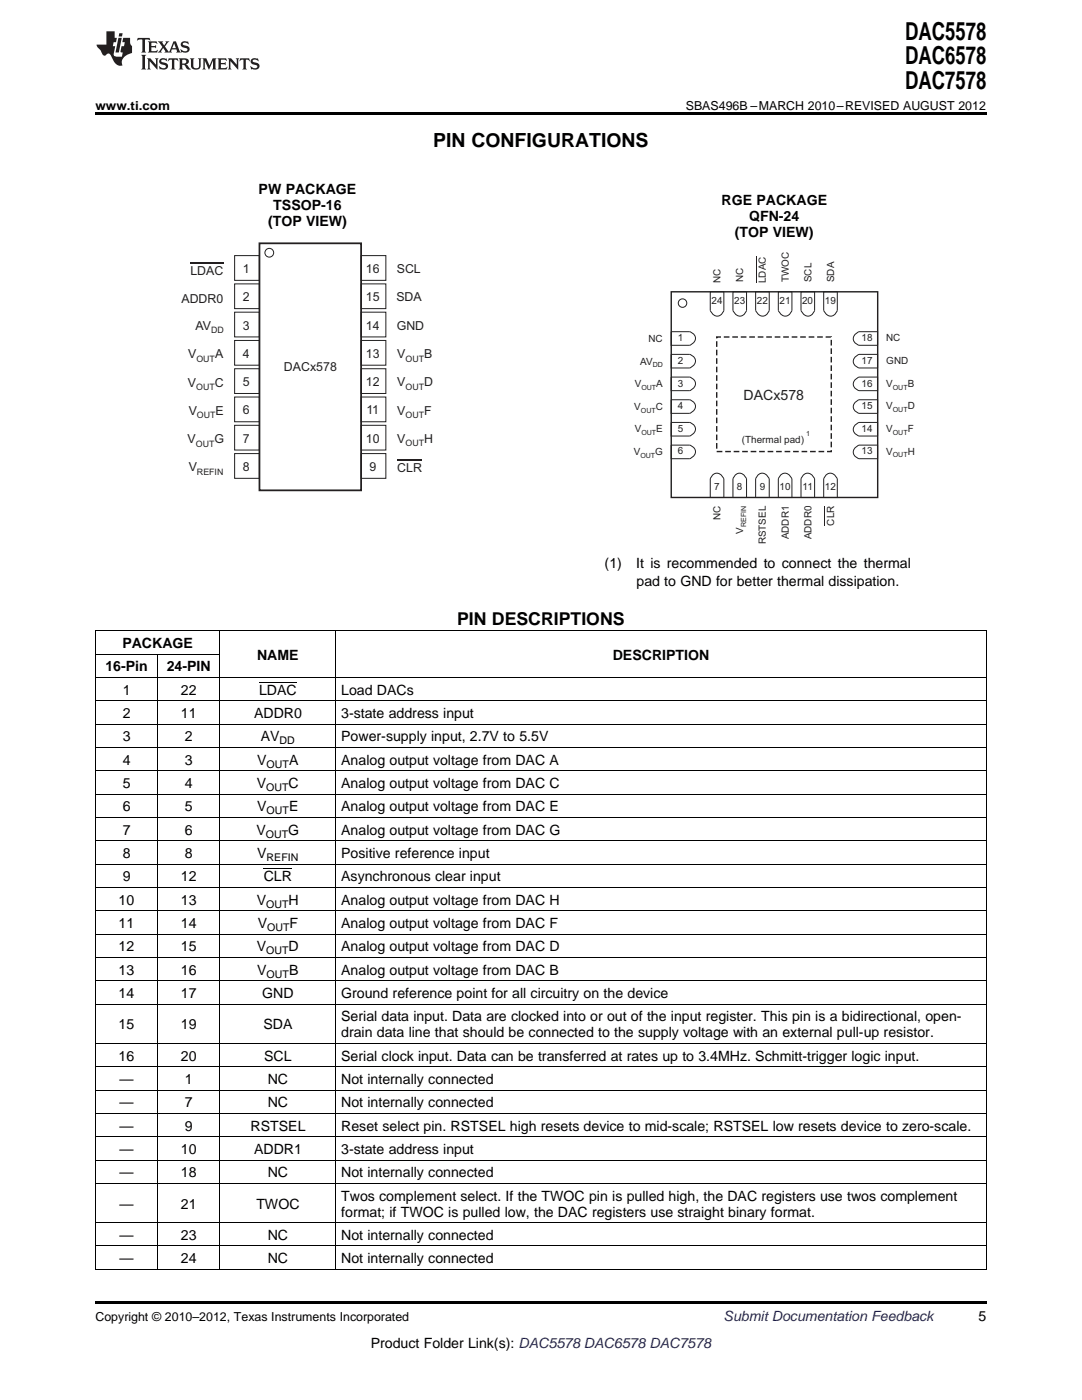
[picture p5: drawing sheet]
<svg xmlns="http://www.w3.org/2000/svg" width="216mm" height="279mm" viewBox="0 0 216 279" stroke-linecap="round" stroke-linejoin="round" font-family="sans-serif">
<defs><g id="words">
<g font-size="4.9">
<text x="180.6" y="7.9">DAC5578</text>
<text x="180.6" y="12.8">DAC6578</text>
<text x="180.6" y="17.8">DAC7578</text>
</g>
<text font-size="3.9" x="86.4" y="29.3">PIN CONFIGURATIONS</text>
<text font-size="3.5" x="91.2" y="124.7">PIN DESCRIPTIONS</text>
<g font-size="2.8">
<text x="51.6" y="38.8">PW PACKAGE</text>
<text x="54.5" y="42">TSSOP-16</text>
<text x="144" y="40.9">RGE PACKAGE</text>
<text x="53.5" y="45.2">(TOP VIEW)</text>
<text x="146.6" y="47.3">(TOP VIEW)</text>
<text x="149.5" y="44.1">QFN-24</text>
<text x="120.6" y="113.4">(1)</text>
<text x="126.9" y="113.4">It is recommended to connect the thermal</text>
<text x="127" y="116.9">pad to GND for better thermal dissipation.</text>
<text x="24.4" y="129.3">PACKAGE</text>
<text x="51.3" y="131.7">NAME</text>
<text x="122.3" y="131.7">DESCRIPTION</text>
<text x="21" y="134">16-Pin</text>
<text x="33.3" y="134">24-PIN</text>
<text x="24.5" y="138.6">1</text>
<text x="24.5" y="143.3">2</text>
<text x="36.1" y="138.6">22</text>
<text x="36.1" y="143.3">11</text>
<text x="50.7" y="143.3">ADDR0</text>
<text x="51.7" y="138.6">LDAC</text>
<text x="68.1" y="138.6">Load DACs</text>
<text x="68.1" y="143.3">3-state address input</text>
<text x="24.5" y="148">3</text>
<text x="36.9" y="148">2</text>
<text x="52" y="148">AV</text>
<text x="68.1" y="148">Power-supply input, 2.7V to 5.5V</text>
<text x="24.5" y="152.6">4</text>
<text x="36.9" y="152.6">3</text>
<text x="51.3" y="152.6">V</text>
<text x="57.7" y="152.6">A</text>
<text x="68.1" y="152.6">Analog output voltage from DAC A</text>
<text x="24.5" y="157.3">5</text>
<text x="24.5" y="161.9">6</text>
<text x="36.9" y="157.3">4</text>
<text x="36.9" y="161.9">5</text>
<text x="51.3" y="157.3">V</text>
<text x="51.3" y="161.9">V</text>
<text x="57.6" y="157.3">C</text>
<text x="57.7" y="161.9">E</text>
<text x="68.1" y="157.3">Analog output voltage from DAC C</text>
<text x="68.1" y="161.9">Analog output voltage from DAC E</text>
<text x="24.5" y="166.6">7</text>
<text x="36.9" y="166.6">6</text>
<text x="51.2" y="166.6">V</text>
<text x="57.5" y="166.6">G</text>
<text x="68.1" y="166.6">Analog output voltage from DAC G</text>
<text x="24.5" y="171.2">8</text>
<text x="36.9" y="171.2">8</text>
<text x="51.3" y="171.2">V</text>
<text x="68.1" y="171.2">Positive reference input</text>
<text x="24.5" y="175.9">9</text>
<text x="36.1" y="175.9">12</text>
<text x="52.6" y="175.9">CLR</text>
<text x="68.1" y="175.9">Asynchronous clear input</text>
<text x="23.7" y="180.6">10</text>
<text x="23.7" y="185.2">11</text>
<text x="36.1" y="180.6">13</text>
<text x="36.1" y="185.2">14</text>
<text x="51.3" y="180.6">V</text>
<text x="51.4" y="185.2">V</text>
<text x="57.6" y="180.6">H</text>
<text x="57.8" y="185.2">F</text>
<text x="68.1" y="180.6">Analog output voltage from DAC H</text>
<text x="68.1" y="185.2">Analog output voltage from DAC F</text>
<text x="23.7" y="189.9">12</text>
<text x="36.1" y="189.9">15</text>
<text x="51.3" y="189.9">V</text>
<text x="57.6" y="189.9">D</text>
<text x="68.1" y="189.9">Analog output voltage from DAC D</text>
<text x="23.7" y="194.5">13</text>
<text x="36.1" y="194.5">16</text>
<text x="51.3" y="194.5">V</text>
<text x="57.7" y="194.5">B</text>
<text x="68.1" y="194.5">Analog output voltage from DAC B</text>
<text x="23.7" y="199.2">14</text>
<text x="36.1" y="199.2">17</text>
<text x="52.3" y="199.2">GND</text>
<text x="68.1" y="199.2">Ground reference point for all circuitry on the device</text>
<text x="68.1" y="203.8">Serial data input. Data are clocked into or out of the input register. This pin is a bidirectional, open-</text>
<text x="23.7" y="205.4">15</text>
<text x="36.1" y="205.4">19</text>
<text x="52.6" y="205.4">SDA</text>
<text x="68.1" y="207">drain data line that should be connected to the supply voltage with an external pull-up resistor.</text>
<text x="23.7" y="211.7">16</text>
<text x="36.1" y="211.7">20</text>
<text x="52.7" y="211.7">SCL</text>
<text x="68.1" y="211.7">Serial clock input. Data can be transferred at rates up to 3.4MHz. Schmitt-trigger logic input.</text>
<text x="23.8" y="216.3">—</text>
<text x="23.8" y="221">—</text>
<text x="36.9" y="216.3">1</text>
<text x="36.9" y="221">7</text>
<text x="53.4" y="216.3">NC</text>
<text x="53.4" y="221">NC</text>
<text x="68.1" y="216.3">Not internally connected</text>
<text x="68.1" y="221">Not internally connected</text>
<text x="23.8" y="225.6">—</text>
<text x="36.9" y="225.6">9</text>
<text x="50" y="225.6">RSTSEL</text>
<text x="68.1" y="225.6">Reset select pin. RSTSEL high resets device to mid-scale; RSTSEL low resets device to zero-scale.</text>
<text x="23.8" y="230.3">—</text>
<text x="36.1" y="230.3">10</text>
<text x="50.7" y="230.3">ADDR1</text>
<text x="68.1" y="230.3">3-state address input</text>
<text x="23.8" y="234.9">—</text>
<text x="36.1" y="234.9">18</text>
<text x="53.4" y="234.9">NC</text>
<text x="68.1" y="234.9">Not internally connected</text>
<text x="68.1" y="239.6">Twos complement select. If the TWOC pin is pulled high, the DAC registers use twos complement</text>
<text x="23.8" y="241.2">—</text>
<text x="36.1" y="241.2">21</text>
<text x="51.2" y="241.2">TWOC</text>
<text x="68.1" y="242.8">format; if TWOC is pulled low, the DAC registers use straight binary format.</text>
<text x="23.8" y="247.4">—</text>
<text x="36.1" y="247.4">23</text>
<text x="53.4" y="247.4">NC</text>
<text x="68.1" y="247.4">Not internally connected</text>
<text x="23.8" y="252.1">—</text>
<text x="36.1" y="252.1">24</text>
<text x="53.4" y="252.1">NC</text>
<text x="68.1" y="252.1">Not internally connected</text>
<text x="195.3" y="263.6">5</text>
<text x="74" y="269">Product Folder Link(s): DAC5578 DAC6578 DAC7578</text>
</g>
<text font-size="2.8" fill="#231f20" x="148.4" y="79.7">DACx578</text>
<text font-size="2.8" fill="#0000c8" x="144.4" y="263.6">Submit Documentation Feedback</text>
<g font-size="2.5">
<text x="19" y="21.9">www.ti.com</text>
<text x="136.8" y="21.9">SBAS496B –MARCH 2010–REVISED AUGUST 2012</text>
<text x="19" y="263.6">Copyright © 2010–2012, Texas Instruments Incorporated</text>
</g>
<g font-size="2.5" fill="#231f20">
<text x="38" y="54.8">LDAC</text>
<text x="48.4" y="54.5">1</text>
<text x="73" y="54.5">16</text>
<text x="79.2" y="54.6">SCL</text>
<text x="36.2" y="60.5">ADDR0</text>
<text x="39" y="65.8">AV</text>
<text x="48.4" y="60.1">2</text>
<text x="48.4" y="65.8">3</text>
<text x="73" y="60.1">15</text>
<text x="73" y="65.8">14</text>
<text x="79.1" y="60.2">SDA</text>
<text x="79.2" y="65.9">GND</text>
<text x="37.5" y="71.5">V</text>
<text x="42.9" y="71.5">A</text>
<text x="48.4" y="71.4">4</text>
<text x="73" y="71.4">13</text>
<text x="79.3" y="71.5">V</text>
<text x="84.6" y="71.5">B</text>
<text x="37.5" y="77.2">V</text>
<text x="42.9" y="77.2">C</text>
<text x="48.4" y="77.1">5</text>
<text x="56.7" y="74.1">DACx578</text>
<text x="73" y="77.1">12</text>
<text x="79.3" y="77.1">V</text>
<text x="84.6" y="77.1">D</text>
<text x="37.7" y="82.7">V</text>
<text x="43" y="82.7">E</text>
<text x="48.4" y="82.7">6</text>
<text x="73.1" y="82.7">11</text>
<text x="79.3" y="82.7">V</text>
<text x="84.6" y="82.7">F</text>
<text x="37.4" y="88.5">V</text>
<text x="42.8" y="88.5">G</text>
<text x="48.4" y="88.3">7</text>
<text x="73" y="88.3">10</text>
<text x="79.3" y="88.4">V</text>
<text x="84.6" y="88.4">H</text>
<text x="37.7" y="94.1">V</text>
<text x="48.4" y="94">8</text>
<text x="73.7" y="94">9</text>
<text x="79.3" y="94.2">CLR</text>
</g>
<g font-size="2.1">
<text x="55.8" y="148.5">DD</text>
<text x="53.2" y="153.2">OUT</text>
<text x="53.1" y="157.8">OUT</text>
<text x="53.1" y="167.1">OUT</text>
<text x="53.2" y="162.5">OUT</text>
<text x="53.2" y="171.8">REFIN</text>
<text x="53.1" y="181.1">OUT</text>
<text x="53.3" y="185.8">OUT</text>
<text x="53.1" y="190.4">OUT</text>
<text x="53.2" y="195.1">OUT</text>
</g>
<g font-size="2" fill="#231f20">
<text x="143.8" y="56.5" transform="rotate(-90 143.8 56.5)">NC</text>
<text x="148.3" y="56.3" transform="rotate(-90 148.3 56.3)">NC</text>
<text x="152.8" y="56.5" transform="rotate(-90 152.8 56.5)">LDAC</text>
<text x="157.4" y="56.3" transform="rotate(-90 157.4 56.3)">TWOC</text>
<text x="161.9" y="56.3" transform="rotate(-90 161.9 56.3)">SCL</text>
<text x="166.4" y="56.3" transform="rotate(-90 166.4 56.3)">SDA</text>
<text x="142" y="60.8">24</text>
<text x="146.5" y="60.8">23</text>
<text x="151" y="60.8">22</text>
<text x="155.6" y="60.8">21</text>
<text x="160" y="60.7">20</text>
<text x="164.6" y="60.8">19</text>
<text x="129.4" y="68.2">NC</text>
<text x="135.2" y="68.1">1</text>
<text x="171.9" y="68.1">18</text>
<text x="176.8" y="68.1">NC</text>
<text x="126.7" y="77.3">V</text>
<text x="127.8" y="72.8">AV</text>
<text x="131" y="77.3">A</text>
<text x="135.2" y="72.6">2</text>
<text x="135.2" y="77.1">3</text>
<text x="171.9" y="72.6">17</text>
<text x="171.9" y="77.1">16</text>
<text x="176.8" y="77.2">V</text>
<text x="176.9" y="72.6">GND</text>
<text x="181.1" y="77.2">B</text>
<text x="126.6" y="81.8">V</text>
<text x="130.9" y="81.8">C</text>
<text x="135.2" y="81.7">4</text>
<text x="171.9" y="81.7">15</text>
<text x="176.8" y="81.7">V</text>
<text x="181.1" y="81.7">D</text>
<text x="126.7" y="86.3">V</text>
<text x="131" y="86.3">E</text>
<text x="135.2" y="86.2">5</text>
<text x="148" y="88.4">(Thermal pad)</text>
<text x="171.9" y="86.2">14</text>
<text x="176.8" y="86.2">V</text>
<text x="181.1" y="86.2">F</text>
<text x="126.5" y="90.8">V</text>
<text x="130.8" y="90.8">G</text>
<text x="135.2" y="90.7">6</text>
<text x="171.9" y="90.7">13</text>
<text x="176.8" y="90.7">V</text>
<text x="181.1" y="90.7">H</text>
<text x="142.5" y="97.8">7</text>
<text x="147.1" y="97.8">8</text>
<text x="151.6" y="97.8">9</text>
<text x="155.6" y="97.8">10</text>
<text x="160.2" y="97.8">11</text>
<text x="164.6" y="97.8">12</text>
<text x="143.8" y="103.8" transform="rotate(-90 143.8 103.8)">NC</text>
<text x="148.3" y="106.5" transform="rotate(-90 148.3 106.5)">V</text>
<text x="157.4" y="107.6" transform="rotate(-90 157.4 107.6)">ADDR1</text>
<text x="161.9" y="107.6" transform="rotate(-90 161.9 107.6)">ADDR0</text>
<text x="166.4" y="104.9" transform="rotate(-90 166.4 104.9)">CLR</text>
<text x="152.8" y="108.6" transform="rotate(-90 152.8 108.6)">RSTSEL</text>
</g>
<g font-size="1.8" fill="#231f20">
<text x="42.1" y="66.5">DD</text>
<text x="39.2" y="77.9">OUT</text>
<text x="39.2" y="72.2">OUT</text>
<text x="80.9" y="72.2">OUT</text>
<text x="80.9" y="77.8">OUT</text>
<text x="39.3" y="83.5">OUT</text>
<text x="80.9" y="83.5">OUT</text>
<text x="39.1" y="89.2">OUT</text>
<text x="80.9" y="89.1">OUT</text>
<text x="39.3" y="94.8">REFIN</text>
</g>
<g font-size="1.4" fill="#231f20">
<text x="128" y="77.8">OUT</text>
<text x="130.2" y="73.3">DD</text>
<text x="178.1" y="77.7">OUT</text>
<text x="127.9" y="82.4">OUT</text>
<text x="178.1" y="82.3">OUT</text>
<text x="128" y="86.9">OUT</text>
<text x="160.9" y="87">1</text>
<text x="178.1" y="86.8">OUT</text>
<text x="127.8" y="91.4">OUT</text>
<text x="178.1" y="91.3">OUT</text>
<text x="148.9" y="105.2" transform="rotate(-90 148.9 105.2)">REFIN</text>
</g>
</g></defs>
<path d="M133.9 58.2h41.2v41.1h-41.2z" fill="none" stroke="#231f20" stroke-width=".28"/>
<g fill="none" stroke="#231f20" stroke-width=".2">
<path d="M46.8 51h5v5h-5zM46.8 56.7h5v4.9h-5zM72.1 51h4.9v5h-4.9zM72.1 56.7h4.9v4.9h-4.9zM141.7 58.2h2.7v3.8a1.38 1.38 0 0 1-1.3 1.1 1.38 1.38 0 0 1-1.4-1.1zM146.3 58.2h2.7v3.8a1.38 1.38 0 0 1-1.4 1.1 1.38 1.38 0 0 1-1.3-1.1zM150.8 58.2h2.7v3.8a1.38 1.38 0 0 1-1.4 1.1 1.38 1.38 0 0 1-1.3-1.1zM151 51.2v5.3M155.3 58.2h2.7v3.8a1.38 1.38 0 0 1-1.3 1.1 1.38 1.38 0 0 1-1.4-1.1zM159.8 58.2h2.7v3.8a1.38 1.38 0 0 1-1.3 1.1 1.38 1.38 0 0 1-1.4-1.1zM164.4 58.2h2.7v3.8a1.38 1.38 0 0 1-1.4 1.1 1.38 1.38 0 0 1-1.3-1.1zM46.8 62.3h5v4.9h-5z"/>
<path d="M46.8 67.9h5v5h-5zM46.8 73.6h5v4.9h-5zM46.8 79.2h5v5h-5zM72.1 62.3h4.9v4.9h-4.9zM72.1 67.9h4.9v5h-4.9zM72.1 73.6h4.9v4.9h-4.9zM72.1 79.2h4.9v5h-4.9zM133.9 79.8h3.7a1.38 1.38 0 0 1 1.2 1.3 1.38 1.38 0 0 1-1.2 1.4h-3.7zM133.9 75.3h3.7a1.38 1.38 0 0 1 1.2 1.3 1.38 1.38 0 0 1-1.2 1.4h-3.7zM133.9 70.7h3.7a1.38 1.38 0 0 1 1.2 1.4 1.38 1.38 0 0 1-1.2 1.3h-3.7zM133.9 66.2h3.7a1.38 1.38 0 0 1 1.2 1.4 1.38 1.38 0 0 1-1.2 1.3h-3.7zM170.7 66.7l.7-.5h3.7v2.7h-3.8a1.29 1.29 0 0 1-.6-2.2z"/>
<path d="M170.7 71.2l.7-.5h3.7v2.7h-3.8a1.29 1.29 0 0 1-.6-2.2zM170.7 75.8l.7-.5h3.7v2.7l-3.8-.1a1.29 1.29 0 0 1-.6-2.1zM46.8 84.9h5v4.9h-5zM46.8 90.5h5v5h-5zM72.1 84.9h4.9v4.9h-4.9zM72.1 90.5h4.9v5h-4.9zM133.9 88.8h3.7a1.38 1.38 0 0 1 1.2 1.4 1.38 1.38 0 0 1-1.2 1.3h-3.7zM133.9 84.3h3.7a1.38 1.38 0 0 1 1.2 1.4 1.38 1.38 0 0 1-1.2 1.3h-3.7zM142.2 94.8a1.37 1.37 0 0 1 2.2 .8v3.7h-2.7v-3.7zM146.7 94.8a1.37 1.37 0 0 1 2.3 .8v3.7h-2.7v-3.7zM151.2 94.8a1.37 1.37 0 0 1 2.3 .8v3.7h-2.7v-3.7zM155.7 94.8a1.37 1.37 0 0 1 2.3 .8v3.7h-2.7v-3.7z"/>
<path d="M160.3 94.8a1.37 1.37 0 0 1 2.2 .8v3.7h-2.7v-3.7zM164.8 94.8a1.37 1.37 0 0 1 2.3 .8v3.7h-2.7v-3.7zM170.7 80.3l.7-.5h3.7v2.7l-3.8-.1a1.29 1.29 0 0 1-.6-2.1zM170.7 84.8l.7-.5h3.7v2.7h-3.8a1.29 1.29 0 0 1-.6-2.2zM170.7 89.3l.7-.5h3.7v2.7h-3.8a1.29 1.29 0 0 1-.6-2.2zM164.5 100.9v4"/>
<circle cx="53.7" cy="50.4" r=".87"/>
<circle cx="136.2" cy="60.5" r=".85"/>
</g>
<path d="M143 67.3h22.9v22.8h-22.9z" fill="none" stroke="#231f20" stroke-width=".28" stroke-dasharray="1.1 .6" stroke-linecap="butt"/>
<path d="M51.8 48.6h20.3v49.3h-20.3z" fill="none" stroke="#231f20" stroke-width=".35"/>
<path d="M38 52.5h6.6M79.3 91.9h4.9" fill="none" stroke="#231f20" stroke-width=".25"/>
<g fill="#231f20">
<path d="M27.5 7.6l-.1 .5 .4-.2h.6v.1v2.1l-.2 .4h1l-.3-.4v-2.1l.1-.1h.5l.5 .2-.2-.5zM29.5 8.3l.2 .3v1.5l-.2 .4h1.8l.2-.6a1.04 1.04 0 0 1-1.3 .2v-.7h.6l.3 .2v-.6l-.3 .2h-.6v-.6l.8-.1 .4 .3-.2-.5zM31.5 8.3l.9 1.1-.9 1.1h.8l-.2-.2 .5-.7 .4 .7-.2 .2h1.5l-.1-.2 .1-.4h.9l.1 .4-.2 .2h1l-.3-.3-.7-1.9h-.5l-.9 2-.8-1 .9-1h-.8l.1 .3-.3 .5-.4-.6 .2-.2zM34.7 8.6l.4 1h-.7zM36.3 8.4a.63 .63 0 0 0-.2 .7 .63 .63 0 0 0 .6 .4l.6 .2 .1 .2a.75 .75 0 0 1-.7 .4 .75 .75 0 0 1-.6-.5l.1 .7 .1-.1a1.11 1.11 0 0 0 1.5-.6 1.13 1.13 0 0 0-1.2-.8l-.1-.4a1.04 1.04 0 0 1 1.2 .2l-.2-.5-.1 .1-.5-.2zM28.2 10.9l.2 .4v2.2l-.2 .4h1l-.3-.4v-2.2l.3-.4zM29.3 11.6l.3 .4v1.5l-.3 .4h.8l-.2-.4v-1.3l1.5 1.7v-1.9l.2-.4h-.7l.2 .4v.9l-1.1-1.3zM32 11.8a.62 .62 0 0 0-.2 .7 .62 .62 0 0 0 .6 .4l.6 .1 .1 .3a.76 .76 0 0 1-.7 .3 .76 .76 0 0 1-.6-.4l.1 .7 .1-.1a1.11 1.11 0 0 0 1.5-.6 1.13 1.13 0 0 0-1.2-.8l-.1-.4a1.04 1.04 0 0 1 1.2 .2l-.2-.6-.1 .1-.5-.1zM33.7 11.6l-.2 .6a.61 .61 0 0 1 .8-.3v1.6l-.2 .4h.9l-.2-.4v-1.6a.63 .63 0 0 1 .8 .3l-.2-.6zM35.6 11.6l.3 .4v1.5l-.3 .4h1l-.2-.2v-.8l.5 .2a.76 .76 0 0 0 1.2 .7l-1-1a.58 .58 0 0 0 .6-.5 .58 .58 0 0 0-.5-.6zM36.4 11.9h.1a.45 .45 0 0 1 .5 .1 .45 .45 0 0 1 .1 .5l-.7 .2zM37.9 11.6l.2 .2a2.17 2.17 0 0 0 .3 1.9 .99 .99 0 0 0 1.6-.6v-1.1l.2-.4h-.7l.2 .2a1.92 1.92 0 0 1-.2 1.8 .6 .6 0 0 1-.9-.5v-1.1l.2-.4zM40.4 11.6l.2 .4v1.5l-.2 .4h.7l-.2-.4v-1.4l.8 1.8 .8-1.8v1.4l-.2 .4h.9l-.2-.4v-1.5l.2-.4h-.8l-.6 1.5-.6-1.5zM43.4 11.6l.2 .4v1.5l-.2 .4h1.8l.2-.6a1.04 1.04 0 0 1-1.3 .1v-.6h.5l.4 .2v-.6l-.4 .2h-.5v-.7h.8l.3 .3-.1-.6zM45.5 11.6l.2 .4v1.5l-.2 .4h.7l-.2-.4v-1.3l1.5 1.7v-1.9l.2-.4h-.7l.2 .4v.9l-1.1-1.3zM47.9 11.6l-.1 .6a.61 .61 0 0 1 .8-.3v1.6l-.3 .4h1l-.3-.4 .1-1.6a.63 .63 0 0 1 .7 .3l-.1-.6zM50.2 11.8a.62 .62 0 0 0-.2 .7 .62 .62 0 0 0 .6 .4l.6 .1 .2 .3a.76 .76 0 0 1-.8 .3 .76 .76 0 0 1-.6-.4l.1 .7 .2-.1a1.11 1.11 0 0 0 1.5-.6 1.13 1.13 0 0 0-1.3-.8l-.1-.4a1.04 1.04 0 0 1 1.2 .2l-.1-.6-.2 .1-.5-.1z"/>
<path d="M21.2 6.3v2.6h-1.9l.1 .4 .7 .9a.91 .91 0 0 0 1 .8 .56 .56 0 0 1 .5-.3 .56 .56 0 0 1 .5 .3l.4 .8a1.53 1.53 0 0 0 1.9 1.2 1.54 1.54 0 0 1 1-2.1l.9-.3v-1.4a1.52 1.52 0 0 1-.3-1.6h-1.4l-.2 .8h.5l-.2 .8h-.4l-.2 1v.2l.4 .1-.2 .8a1.93 1.93 0 0 1-1.6-.3l.3-1.8h-.5l.2-.8h.4l.2-.8h-.4v-1.3zM23.6 7.6l-.6 2.9h.7l.6-2.9zM23.8 6.6l-.1 .7h.6l.2-.7z"/>
</g>
<path d="M19 22.5h177.8v.5h-177.8zM19 259.7h177.8v.5h-177.8z" fill="#000"/>
<g fill="none" stroke="#000" stroke-width=".2">
<path d="M19 139.9h177.8M19 135.2h177.8M19 130.5h24.9M19 125.9h177.8M19.1 125.9v127.5M31.4 130.6v122.8M43.9 125.9v127.5M51.7 136.2h7.5M67 125.9v127.5M196.8 125.9v127.5M19 158.5h177.8M19 153.8h177.8"/>
<path d="M19 149.2h177.8M19 144.5h177.8M19 177.1h177.8M19 172.5h177.8M19 167.8h177.8M19 163.1h177.8M52.6 173.4h5.7M19 195.7h177.8M19 191.1h177.8M19 186.4h177.8M19 181.8h177.8M19 217.5h177.8"/>
<path d="M19 212.9h177.8M19 208.2h177.8M19 200.4h177.8M19 236.2h177.8M19 231.5h177.8M19 226.9h177.8M19 222.2h177.8M19 253.3h177.8M19 248.7h177.8M19 244h177.8"/>
</g>
<use href="#words"/>
</svg>
